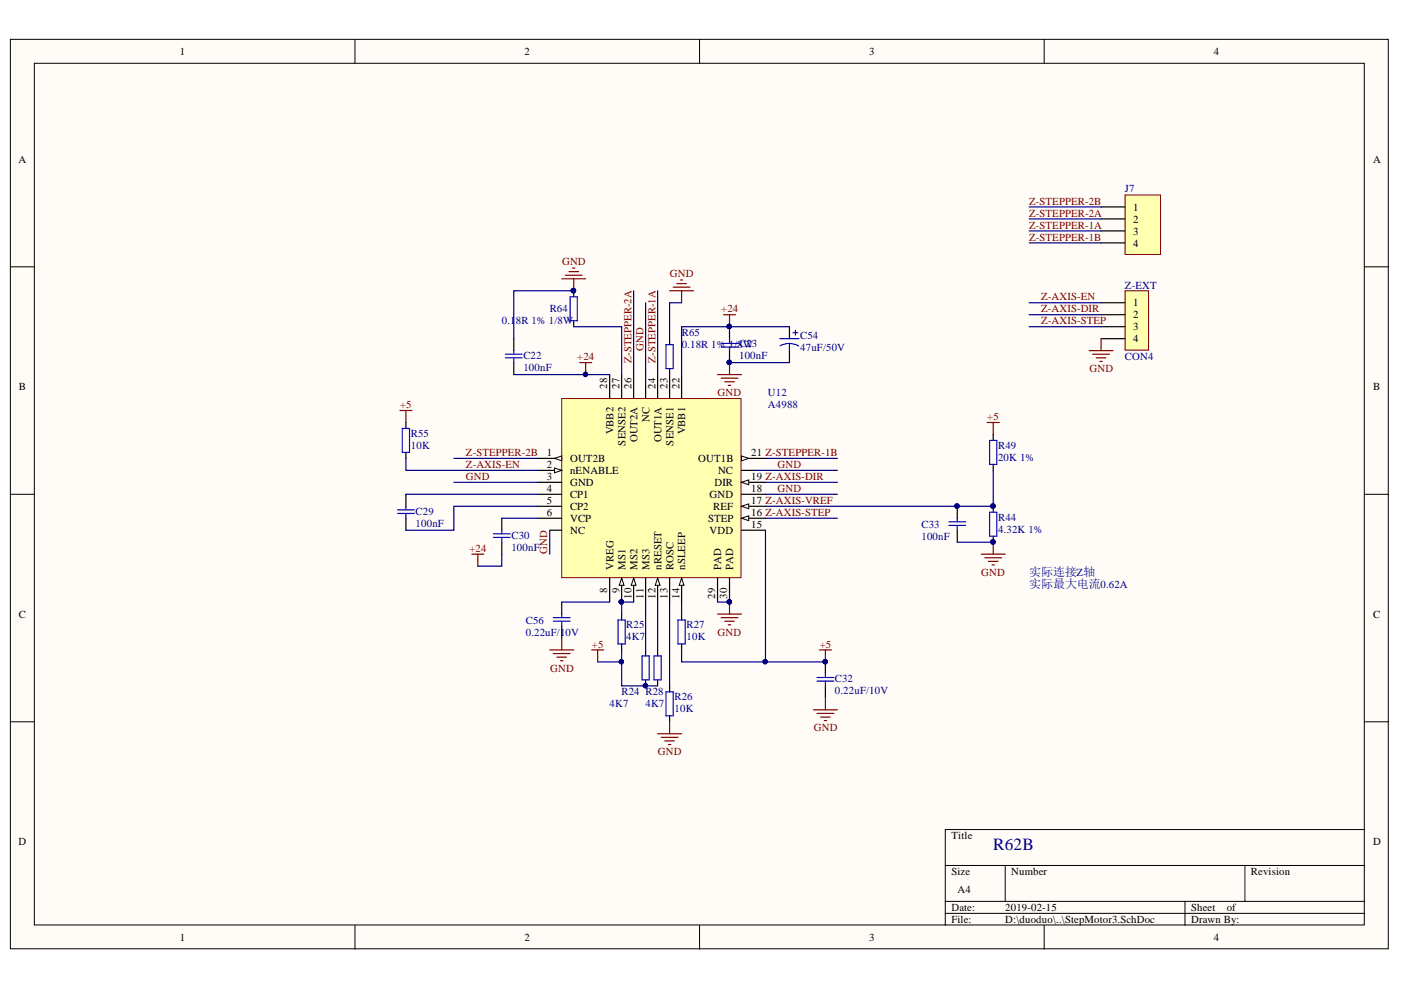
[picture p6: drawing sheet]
<svg xmlns="http://www.w3.org/2000/svg" width="297mm" height="210mm" viewBox="0 0 297 210" stroke-linecap="round" stroke-linejoin="round" font-family="sans-serif">
<defs><g id="words">
<text font-size="3.6" fill="#000080" x="210.6" y="180.1">R62B</text>
<g font-size="2.5" fill="#000080">
<text x="218.2" y="122.1">实际连接Z轴</text>
<text x="218.2" y="124.6">实际最大电流0.62A</text>
</g>
<g font-size="2.3">
<text x="38.1" y="11.7">1</text>
<text x="111.2" y="11.7">2</text>
<text x="184.3" y="11.7">3</text>
<text x="257.4" y="11.7">4</text>
<text x="3.9" y="34.5">A</text>
<text x="291.1" y="34.5">A</text>
<text x="240.3" y="44.7">1</text>
<text x="240.3" y="47.2">2</text>
<text x="240.3" y="49.8">3</text>
<text x="240.3" y="52.3">4</text>
<text x="240.3" y="65">1</text>
<text x="240.3" y="67.5">2</text>
<text x="240.3" y="70">3</text>
<text x="240.3" y="72.6">4</text>
<text x="4" y="82.7">B</text>
<text x="128.7" y="82.5" transform="rotate(-90 128.7 82.5)">28</text>
<text x="131.3" y="82.5" transform="rotate(-90 131.3 82.5)">27</text>
<text x="133.9" y="82.5" transform="rotate(-90 133.9 82.5)">26</text>
<text x="139" y="82.5" transform="rotate(-90 139 82.5)">24</text>
<text x="141.5" y="82.5" transform="rotate(-90 141.5 82.5)">23</text>
<text x="144" y="82.5" transform="rotate(-90 144 82.5)">22</text>
<text x="291.1" y="82.7">B</text>
<text x="137.7" y="89.5" transform="rotate(-90 137.7 89.5)">NC</text>
<text x="130.1" y="92.1" transform="rotate(-90 130.1 92.1)">VBB2</text>
<text x="132.6" y="94.5" transform="rotate(-90 132.6 94.5)">SENSE2</text>
<text x="135.2" y="93.8" transform="rotate(-90 135.2 93.8)">OUT2A</text>
<text x="140.2" y="93.8" transform="rotate(-90 140.2 93.8)">OUT1A</text>
<text x="142.8" y="94.5" transform="rotate(-90 142.8 94.5)">SENSE1</text>
<text x="145.3" y="92.1" transform="rotate(-90 145.3 92.1)">VBB1</text>
<text x="116" y="96.7">1</text>
<text x="116" y="99.2">2</text>
<text x="116" y="101.7">3</text>
<text x="120.9" y="97.9">OUT2B</text>
<text x="120.9" y="100.5">nENABLE</text>
<text x="148" y="97.9">OUT1B</text>
<text x="152.2" y="100.5">NC</text>
<text x="159.3" y="101.7">19 Z-AXIS-DIR</text>
<text x="159.3" y="96.7">21 Z-STEPPER-1B</text>
<text x="116" y="104.4">4</text>
<text x="116" y="106.9">5</text>
<text x="120.9" y="103">GND</text>
<text x="120.9" y="105.6">CP1</text>
<text x="150.5" y="105.6">GND</text>
<text x="151.5" y="103">DIR</text>
<text x="159.3" y="106.9">17 Z-AXIS-VREF</text>
<text x="159.3" y="104.4">18</text>
<text x="116" y="109.4">6</text>
<text x="120.9" y="113.2">NC</text>
<text x="120.9" y="108.2">CP2</text>
<text x="120.9" y="110.7">VCP</text>
<text x="150.1" y="110.7">STEP</text>
<text x="150.5" y="113.2">VDD</text>
<text x="151.2" y="108.2">REF</text>
<text x="159.3" y="112">15</text>
<text x="159.3" y="109.4">16 Z-AXIS-STEP</text>
<text x="128.7" y="125.7" transform="rotate(-90 128.7 125.7)">8</text>
<text x="130.1" y="120.8" transform="rotate(-90 130.1 120.8)">VREG</text>
<text x="131.3" y="125.7" transform="rotate(-90 131.3 125.7)">9</text>
<text x="132.6" y="120.8" transform="rotate(-90 132.6 120.8)">MS1</text>
<text x="135.2" y="120.8" transform="rotate(-90 135.2 120.8)">MS2</text>
<text x="137.7" y="120.8" transform="rotate(-90 137.7 120.8)">MS3</text>
<text x="140.2" y="120.8" transform="rotate(-90 140.2 120.8)">nRESET</text>
<text x="142.8" y="120.8" transform="rotate(-90 142.8 120.8)">ROSC</text>
<text x="145.3" y="120.8" transform="rotate(-90 145.3 120.8)">nSLEEP</text>
<text x="152.9" y="120.8" transform="rotate(-90 152.9 120.8)">PAD</text>
<text x="155.4" y="120.8" transform="rotate(-90 155.4 120.8)">PAD</text>
<text x="4" y="131">C</text>
<text x="133.9" y="126.9" transform="rotate(-90 133.9 126.9)">10</text>
<text x="136.4" y="126.9" transform="rotate(-90 136.4 126.9)">11</text>
<text x="139" y="126.9" transform="rotate(-90 139 126.9)">12</text>
<text x="141.5" y="126.9" transform="rotate(-90 141.5 126.9)">13</text>
<text x="144" y="126.9" transform="rotate(-90 144 126.9)">14</text>
<text x="151.6" y="126.9" transform="rotate(-90 151.6 126.9)">29</text>
<text x="154.2" y="126.9" transform="rotate(-90 154.2 126.9)">30</text>
<text x="291.1" y="131">C</text>
<text x="3.9" y="179.2">D</text>
<text x="201.7" y="177.9">Title</text>
<text x="291.1" y="179.2">D</text>
<text x="201.7" y="185.6">Size</text>
<text x="214.4" y="185.6">Number</text>
<text x="265.2" y="185.6">Revision</text>
<text x="203" y="189.4">A4</text>
<text x="201.7" y="193.2">Date:</text>
<text x="201.7" y="195.7">File:</text>
<text x="213.1" y="193.2">2019-02-15</text>
<text x="213.1" y="195.7">D:\duoduo\..\StepMotor3.SchDoc</text>
<text x="252.5" y="193.2">Sheet</text>
<text x="252.5" y="195.7">Drawn By:</text>
<text x="260.1" y="193.2">of</text>
<text x="38.1" y="199.5">1</text>
<text x="111.2" y="199.5">2</text>
<text x="184.3" y="199.5">3</text>
<text x="257.4" y="199.5">4</text>
</g>
<g font-size="2.3" fill="#000080">
<text x="238.5" y="40.8">J7</text>
<text x="238.5" y="61.2">Z-EXT</text>
<text x="106.4" y="68.8">0.1</text>
<text x="109.4" y="68.8">8R 1% 1/8W</text>
<text x="116.5" y="66.2">R64</text>
<text x="144.5" y="71.3">R65</text>
<text x="169.7" y="71.8">C54</text>
<text x="111" y="76.1">C22</text>
<text x="144.5" y="73.8">0.18R 1% 1/8C23</text>
<text x="156.7" y="76.1">100nF</text>
<text x="157.6" y="73.8">W</text>
<text x="169.7" y="74.4">47uF/50V</text>
<text x="238.5" y="76.4">CON4</text>
<text x="111" y="78.7">100nF</text>
<text x="162.8" y="84">U12</text>
<text x="162.8" y="86.5">A4988</text>
<text x="87.1" y="92.6">R55</text>
<text x="87.1" y="95.1">10K</text>
<text x="211.6" y="95.1">R49</text>
<text x="211.6" y="97.7">20K 1%</text>
<text x="88.1" y="109.2">C29</text>
<text x="88.1" y="111.7">100nF</text>
<text x="195.4" y="112">C33</text>
<text x="211.6" y="110.4">R44</text>
<text x="211.6" y="113">4.32K 1%</text>
<text x="108.4" y="114.2">C30</text>
<text x="108.4" y="116.8">100nF</text>
<text x="195.4" y="114.5">100nF</text>
<text x="111.5" y="132.2">C56</text>
<text x="111.5" y="134.8">0.22uF/10V</text>
<text x="132.8" y="133.2">R25</text>
<text x="132.8" y="135.8">4K7</text>
<text x="145.6" y="133.2">R27</text>
<text x="145.6" y="135.8">10K</text>
<text x="129.2" y="150">4K7</text>
<text x="131.8" y="147.4">R24 R28</text>
<text x="136.8" y="150">4K7</text>
<text x="143" y="148.5">R26</text>
<text x="177" y="144.7">C32</text>
<text x="177" y="147.2">0.22uF/10V</text>
<text x="143" y="151">10K</text>
</g>
<g font-size="2.3" fill="#800000">
<text x="218.2" y="43.4">Z-STEPPER-2B</text>
<text x="218.2" y="46">Z-STEPPER-2A</text>
<text x="218.2" y="48.5">Z-STEPPER-1A</text>
<text x="218.2" y="51">Z-STEPPER-1B</text>
<text x="119.2" y="56.1">GND</text>
<text x="142" y="58.6">GND</text>
<text x="220.7" y="63.7">Z-AXIS-EN</text>
<text x="152.9" y="66.2">+24</text>
<text x="220.7" y="68.8">Z-AXIS-STEP</text>
<text x="220.7" y="66.2">Z-AXIS-DIR</text>
<text x="122.4" y="76.4">+24</text>
<text x="133.9" y="76.9" transform="rotate(-90 133.9 76.9)">Z-STEPPER-2A</text>
<text x="136.4" y="74.4" transform="rotate(-90 136.4 74.4)">GND</text>
<text x="139" y="76.9" transform="rotate(-90 139 76.9)">Z-STEPPER-1A</text>
<text x="152.2" y="84">GND</text>
<text x="231" y="78.9">GND</text>
<text x="84.8" y="86.5">+5</text>
<text x="209.3" y="89.1">+5</text>
<text x="98.8" y="99.2">Z-AXIS-EN</text>
<text x="98.8" y="96.7">Z-STEPPER-2B</text>
<text x="98.8" y="101.7">GND</text>
<text x="164.8" y="99.2">GND</text>
<text x="164.8" y="104.4">GND</text>
<text x="99.5" y="117">+24</text>
<text x="116" y="117.5" transform="rotate(-90 116 117.5)">GND</text>
<text x="208.1" y="122.1">GND</text>
<text x="125.5" y="137.3">+5</text>
<text x="152.2" y="134.8">GND</text>
<text x="173.8" y="137.3">+5</text>
<text x="116.6" y="142.4">GND</text>
<text x="172.5" y="155">GND</text>
<text x="139.5" y="160.1">GND</text>
</g>
</g></defs>
<g fill="#fffcf8" stroke="#000" stroke-width=".21">
<path d="M2.2 8.3h292.1v192.9h-292.1z"/>
<path d="M7.3 13.4h282v182.7h-282z"/>
</g>
<g fill="none" stroke="#000" stroke-width=".21">
<path d="M75.3 8.3v5.1M148.3 8.3v5.1M221.4 8.3v5.1M2.2 56.6h5.1M289.4 56.6h5M2.2 104.8h5.1M289.4 104.8h5M2.2 153h5.1M289.4 153h5M289.4 175.9h-89v20.3M75.3 196.2v5.1M148.3 196.2v5.1"/>
<path d="M200.4 183.5h89M200.4 191.1h89M200.4 193.7h89M213.1 183.5v7.6M221.4 196.2v5.1M251.2 191.1v5.1M263.9 183.5v7.6"/>
</g>
<path d="M238.5 61.7h5v12.5h-5z" fill="#ffffb0" stroke="#800000" stroke-width=".21"/>
<g fill="none" stroke="#000" stroke-width=".25">
<path d="M108.9 71.8v2.5M108.9 76.9v2.5M121.6 61.7v1.2M121.6 68v1.3M142 71.8v1.3M142 78.2v1.2M167.4 69.3v2.5M167.4 74.3v2.6M233.5 64.2h5M233.5 66.7h5M233.5 69.3h5M233.5 71.8h5"/>
<path d="M86.1 89.6v1.2M86.1 95.9v1.3M86.1 104.8v2.5M86.1 109.9v2.5M106.4 109.9v2.5M106.4 115v2.5M119.1 127.7v2.5M119.1 132.7v2.6M175 140.3v2.6M175 145.4v2.6"/>
</g>
<g fill="none" stroke="#800000" stroke-width=".25">
<path d="M144.3 59.4h.5M142 61.7h5.1M142.7 60.9h3.6M143.5 60.1h2M144.5 61.7v2.5M230.9 74.3h5.1M231.7 75.1h3.5M232.4 75.9h2.1M233.2 76.6h.5M233.5 71.8v2.5M84.8 87h2.5M86.1 87v2.6"/>
<path d="M172.5 150.5h5M173.2 151.3h3.6M174 152h2M174.7 152.8h.6M175 148v2.5"/>
</g>
<path d="M218.2 64.2h15.3M218.2 66.7h15.3M218.2 69.3h15.3M86.1 97.2v2.5h27.9" fill="none" stroke="#000080" stroke-width=".25"/>
<g fill="none" stroke="#00f" stroke-width=".25">
<path d="M107.2 75.9h3.5M107.2 75.1h3.5M108.9 74.3v.8M108.9 75.9v1M120.9 62.9h1.5v5.1h-1.5zM141.2 73.1h1.5v5.1h-1.5zM165.3 71.8h4.1M167.4 72.8l1.2 .2 .7 .4M167.4 72.8l-.8 .1-1.2 .4M167.4 72.8v1.5M168.1 70.5h1.1M168.7 70v1"/>
<path d="M85.3 90.8h1.5v5.1h-1.5zM84.3 108.9h3.5M84.3 108.1h3.5M86.1 107.3v.8M86.1 108.9v1M104.6 113.9h3.6M104.6 113.2h3.6M106.4 112.4v.8M106.4 113.9v1.1M117.3 131.7h3.6M117.3 131h3.6M119.1 130.2v.8"/>
<path d="M119.1 131.7v1M173.2 144.4h3.6M173.2 143.6h3.6M175 142.9v.7M175 144.4v1"/>
</g>
<g fill="#000080" stroke="#000080" stroke-width=".21">
<circle cx="175" cy="140.3" r=".46"/>
<circle cx="121.6" cy="61.6" r=".47"/>
</g>
<path d="M119.1 84.5h38v38h-38z" fill="#ffffb0" stroke="#800000" stroke-width=".21"/>
<path d="M114 97.2h5.1" fill="none" stroke="#000" stroke-width=".25"/>
<path d="M117.6 97.2l1.5-.5v1z" fill="#fffcf8"/>
<path d="M117.6 97.2l1.5-.5v1z" fill="none" stroke="#000" stroke-width=".21"/>
<path d="M129.3 79.4v5.1M114 99.7h5.1M136.9 82v2.5M157.2 99.7h2.6M116.6 112.4h2.5M136.9 122.6v5.1" fill="none" stroke="#000" stroke-width=".25"/>
<path d="M117.6 99.2l1.5 .5-1.5 .5z" fill="#fffcf8"/>
<path d="M117.6 99.2l1.5 .5-1.5 .5z" fill="none" stroke="#000" stroke-width=".21"/>
<path d="M114 102.3h5.1M114 104.8h5.1M114 107.3h5.1M114 109.9h5.1M129.3 122.6v5.1M131.8 122.6v5.1" fill="none" stroke="#000" stroke-width=".25"/>
<path d="M131.8 122.6l.5 1.5h-1z" fill="#fffcf8"/>
<path d="M131.8 122.6l.5 1.5h-1z" fill="none" stroke="#000" stroke-width=".21"/>
<circle cx="131.7" cy="127.6" r=".46" fill="#000080" stroke="#000080" stroke-width=".21"/>
<path d="M134.3 122.6v5.1" fill="none" stroke="#000" stroke-width=".25"/>
<path d="M134.3 122.6l.6 1.5h-1.1z" fill="#fffcf8"/>
<path d="M134.3 122.6l.6 1.5h-1.1z" fill="none" stroke="#000" stroke-width=".21"/>
<path d="M139.4 122.6v5.1" fill="none" stroke="#000" stroke-width=".25"/>
<path d="M139.4 122.6l.5 1.5h-1z" fill="#fffcf8"/>
<path d="M139.4 122.6l.5 1.5h-1z" fill="none" stroke="#000" stroke-width=".21"/>
<path d="M142 122.6v5.1M144.5 122.6v5.1" fill="none" stroke="#000" stroke-width=".25"/>
<path d="M144.5 122.6l.5 1.5h-1z" fill="#fffcf8"/>
<path d="M144.5 122.6l.5 1.5h-1z" fill="none" stroke="#000" stroke-width=".21"/>
<path d="M157.2 112.4h5.1M157.2 109.9h5.1" fill="none" stroke="#000" stroke-width=".25"/>
<path d="M157.2 109.9l1.5-.5v1z" fill="#fffcf8"/>
<path d="M157.2 109.9l1.5-.5v1z" fill="none" stroke="#000" stroke-width=".21"/>
<path d="M157.2 107.3h5.1" fill="none" stroke="#000" stroke-width=".25"/>
<path d="M157.2 107.3l1.5-.5v1.1z" fill="#fffcf8"/>
<path d="M157.2 107.3l1.5-.5v1.1z" fill="none" stroke="#000" stroke-width=".21"/>
<path d="M157.2 104.8h5.1M157.2 102.3h5.1" fill="none" stroke="#000" stroke-width=".25"/>
<path d="M157.2 102.3l1.5-.5v1z" fill="#fffcf8"/>
<path d="M157.2 102.3l1.5-.5v1z" fill="none" stroke="#000" stroke-width=".21"/>
<path d="M144.5 79.4v5.1M157.2 97.2h5.1" fill="none" stroke="#000" stroke-width=".25"/>
<path d="M157.2 96.7l1.5 .5-1.5 .5z" fill="#fffcf8"/>
<path d="M157.2 96.7l1.5 .5-1.5 .5z" fill="none" stroke="#000" stroke-width=".21"/>
<path d="M131.8 79.4v5.1M134.3 79.4v5.1M139.4 79.4v5.1M142 79.4v5.1M152.1 122.6v5.1M154.7 122.6v5.1" fill="none" stroke="#000" stroke-width=".25"/>
<g fill="#000080" stroke="#000080" stroke-width=".21">
<circle cx="154.6" cy="127.6" r=".46"/>
<circle cx="131.7" cy="127.6" r=".46"/>
</g>
<path d="M218.2 43.9h15.3M218.2 46.4h15.3M218.2 49h15.3M218.2 51.5h15.3" fill="none" stroke="#000080" stroke-width=".25"/>
<path d="M238.5 41.3h7.6v12.7h-7.6z" fill="#ffffb0" stroke="#800000" stroke-width=".21"/>
<g fill="none" stroke="#000" stroke-width=".25">
<path d="M233.5 43.9h5M233.5 46.4h5M233.5 49h5M233.5 51.5h5M154.7 69.3v2.5M154.7 74.3v2.6M210.6 92.1v1.3M210.6 98.5v1.2M203 107.3v2.6M203 112.4v2.6M210.6 107.3v1.3M210.6 113.7v1.3"/>
<path d="M131.8 130.2v1.3M131.8 136.5v1.3M136.9 137.8v1.3M139.4 137.8v1.3M144.5 130.2v1.3M144.5 136.5v1.3M136.9 144.2v1.2M139.4 144.2v1.2M142 145.4v1.3M142 151.8v1.2"/>
</g>
<g fill="none" stroke="#000080" stroke-width=".25">
<path d="M108.9 79.4h20.4M121.6 69.3h10.2v10.1M121.6 61.7h-12.7v10.1M134.3 61.7v17.7M136.9 64.2v17.8M139.4 61.7v17.7M144.5 64.2h-2.5v7.6M154.7 76.9h12.7M167.4 69.3h-22.9v10.1M96.2 97.2h17.8M159.8 99.7h17.7M162.3 97.2h15.2"/>
<path d="M210.6 99.7v7.6h-48.3M86.1 104.8h27.9M96.2 102.3h17.8M106.4 117.5v2.5h-5.1M106.4 109.9h7.6M114 107.3h-17.8v5.1h-10.1M116.6 112.4v5.1M162.3 102.3h15.2M162.3 104.8h15.2M162.3 109.9h15.2M162.3 112.4v27.9M203 115h7.6"/>
<path d="M119.1 127.7h10.2M131.8 137.8v2.5h-5.1M134.3 127.7h-2.5v2.5M136.9 127.7v10.1M139.4 127.7v10.1M142 127.7v17.7M144.5 137.8v2.5h30.5M144.5 127.7v2.5M152.1 127.7h2.6M131.8 140.3v5.1h7.6"/>
</g>
<g fill="none" stroke="#800000" stroke-width=".25">
<path d="M119.1 59.1h5.1M119.9 58.4h3.5M120.6 57.6h2.1M121.4 56.8h.5M121.6 59.1v2.6M122.9 76.9h2.5M124.2 76.9v2.5M152.1 79.4h5.1M153.4 66.7h2.5M154.7 66.7v2.6M154.7 76.9v2.5M152.9 80.2h3.6"/>
<path d="M153.7 80.9h2M154.4 81.7h.5M209.3 89.6h2.6M210.6 89.6v2.5M100 117.5h2.6M101.3 117.5v2.5M208 117.5h5.1M208.8 118.3h3.6M209.6 119h2M210.3 119.8h.5M210.6 115v2.5M116.6 137.8h5"/>
<path d="M117.3 138.6h3.6M118.1 139.3h2M119.1 135.3v2.5M125.4 137.8h2.6M126.7 137.8v2.5M152.1 130.2h5.1M152.9 131h3.6M153.7 131.7h2M154.4 132.5h.5M154.7 127.7v2.5M173.7 137.8h2.6M175 137.8v2.5"/>
<path d="M118.8 140.1h.6M139.4 155.6h5.1M140.2 156.3h3.5M141 157.1h2M141.7 157.9h.5M142 153v2.6"/>
</g>
<g fill="#000080" stroke="#000080" stroke-width=".21">
<circle cx="131.7" cy="127.6" r=".46"/>
<circle cx="131.7" cy="140.3" r=".46"/>
<circle cx="175" cy="140.3" r=".46"/>
<circle cx="162.2" cy="140.3" r=".46"/>
<circle cx="154.6" cy="69.2" r=".46"/>
<circle cx="154.6" cy="76.8" r=".46"/>
<circle cx="121.6" cy="61.6" r=".47"/>
<circle cx="124.1" cy="79.4" r=".46"/>
<circle cx="210.5" cy="114.9" r=".46"/>
<circle cx="210.5" cy="107.3" r=".46"/>
<circle cx="202.9" cy="107.3" r=".46"/>
<circle cx="154.6" cy="127.6" r=".46"/>
<circle cx="136.8" cy="145.4" r=".46"/>
</g>
<g fill="none" stroke="#00f" stroke-width=".25">
<path d="M152.9 72.8h3.6M152.9 73.6h3.6M154.7 71.8v1M154.7 73.6v.7M209.8 93.4h1.5v5.1h-1.5zM201.2 111.4h3.5M201.2 110.6h3.5M203 109.9v.7M203 111.4v1M209.8 108.6h1.5v5.1h-1.5zM131 131.5h1.6v5h-1.6zM136.1 139.1h1.5v5.1h-1.5z"/>
<path d="M138.7 139.1h1.5v5.1h-1.5zM143.7 131.5h1.6v5h-1.6zM141.2 146.7h1.5v5.1h-1.5z"/>
</g>
<use href="#words"/>
</svg>
